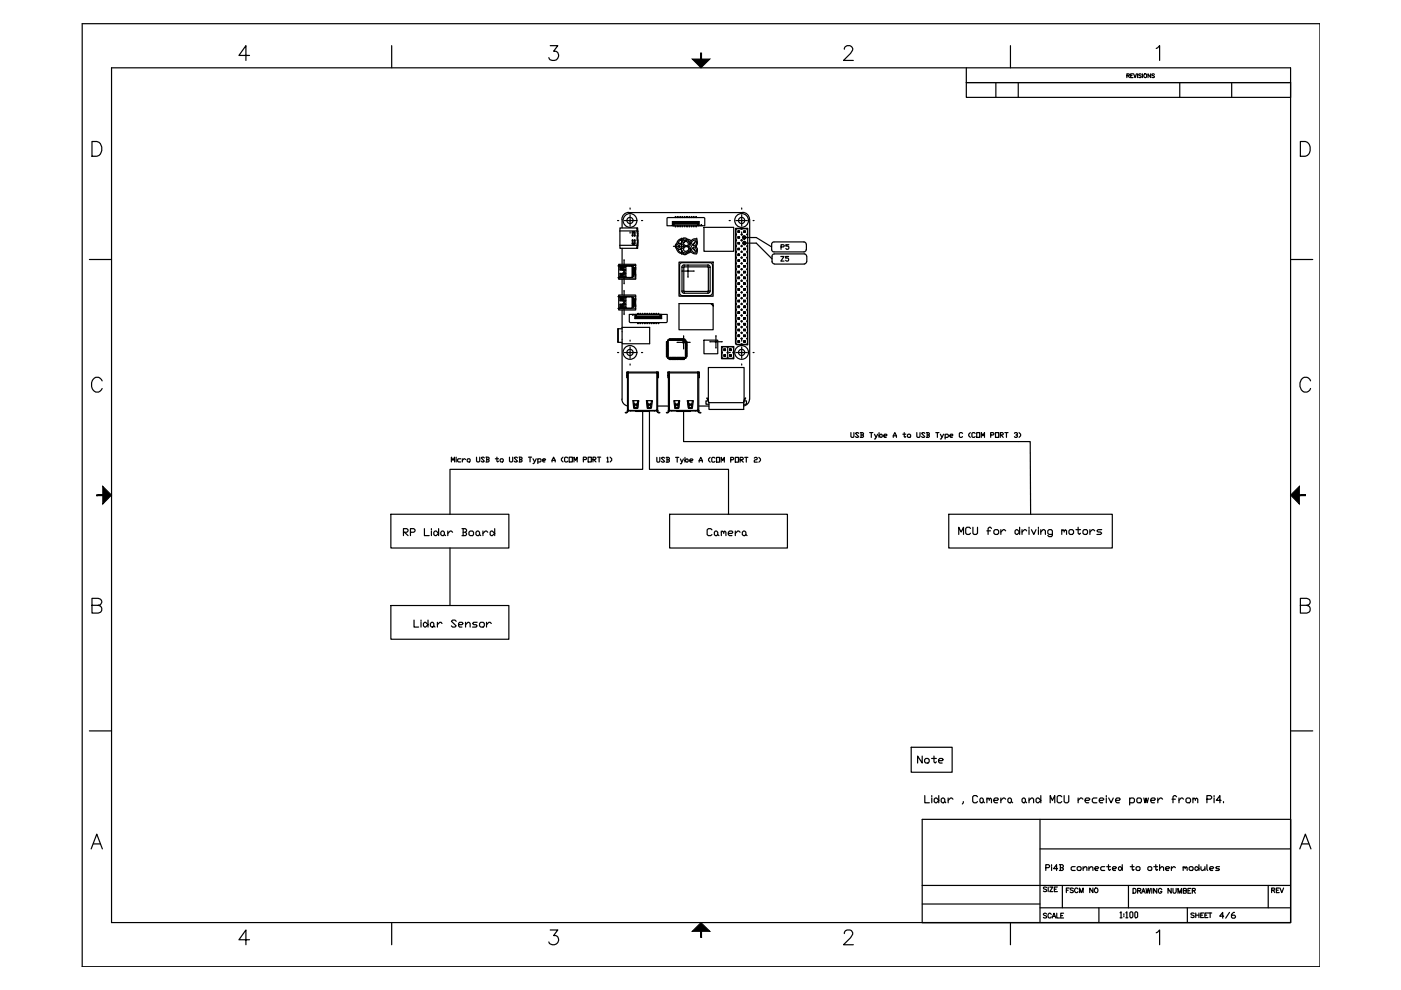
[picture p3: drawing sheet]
<svg xmlns="http://www.w3.org/2000/svg" width="297mm" height="210mm" viewBox="0 0 297 210" stroke-linecap="round" stroke-linejoin="round" font-family="sans-serif">
<defs><g id="words">
<g font-size="4.4">
<text x="148.9" y="114.7">Camera</text>
<text x="193.7" y="163">Note</text>
</g>
<g font-size="4">
<text x="268.8" y="190.5">REV</text>
<text x="257.9" y="195.8">4/6</text>
</g>
<g font-size="3.5">
<text x="164.7" y="54">P5</text>
<text x="164.7" y="56.4">Z5</text>
</g>
</g></defs>
<g fill="none" stroke="#000" stroke-width=".25">
<path d="M17.4 5h262.5v200h-262.5zM23.7 14.4h249.9v181.2h-249.9zM52.9 11.8h-2.2l1.4-2.1v3.1M83 9.7v4.7M116.7 9.7h1.6l-.9 1.2a1.01 1.01 0 0 1 1.1 1.1 1.01 1.01 0 0 1-1.4 .8l-.4-.1-.3-.5M179 10.4a.72 .72 0 0 1 .6-.7h.6a.77 .77 0 0 1 .4 1.2l-1.8 1.9h2.1M204.9 17.5v3.1h68.7M204.9 14.4v3.1M204.9 17.5h68.7M211.1 17.5v3.1M214.2 9.7v4.7M215.9 17.5v3.1"/>
<path d="M238.9 16h.5l.1-.2-.6-.2v.9M239.2 16l.3 .5M239.7 16h.3M240.2 15.6h-.5v.9h.5M240.4 15.6l.3 .9 .2-.9M241.2 15.6v.9M242 15.8l-.2-.2-.4 .2 .1 .2 .5 .2-.2 .3-.4-.1M242.2 15.6v.9M242.7 15.7a.35 .35 0 0 1 .4 .4 .35 .35 0 0 1-.5 .2zM244 15.6v.9l-.6-.9v.9M244.8 15.8l-.3-.2-.3 .2 .1 .2 .5 .2-.3 .3-.3-.1M245.1 10.3l.8-.6v3.1"/>
<path d="M250.1 17.5v3.1M261.1 17.5v3.1M19.5 30h1a1.66 1.66 0 0 1 1.1 1.6 1.66 1.66 0 0 1-1.1 1.5h-1zM275.7 30h1.1a1.69 1.69 0 0 1 1 1.6 1.69 1.69 0 0 1-1 1.5h-1.1zM19 55h4.7M130.9 46.8h.3M131 58.9h1.3v1.3M131 56.4h1.3v1.2M131.2 56.3v-.3h3.6v.3M131.2 59v.2h3.6v-.2M131.2 56.3v2.7M131.2 59h3.6"/>
<path d="M131.2 56.3h3.6M131.4 57.2l1.2 .1M131.4 58.6l1.2 .2M131.4 49v-.7h3.7v.7M131.4 52v.6h3.7v-.6M131.4 49v3M131.4 58v.7h.5M131.4 52h3.7M131.4 49h3.7M131.5 56.5h1.1l-.5 .2M131.5 57.9l-.1 .1M131.5 58l1-.1 .1 .2"/>
<path d="M131.6 58.4l1 .3M131.6 57l.6 .1M131.6 57l.1 .1M131.6 58.4l.1 .1M131.6 56.8v.2zM131.6 58.2v.2zM131.7 58.1l-.1 .1M131.7 58.2h.5M131.7 57.1h.1M131.7 58.5h.1M131.7 56.7v.4M131.7 58.2v.3"/>
<path d="M131.7 56.7l-.1 .1M131.9 58.6h.1M131.9 56.7h.1M131.9 56.5h.1M131.9 58.7h.1M131.9 56.6h-.5v.6M131.9 56.5v.8M131.9 58v.7M131.9 52.6v3.4M131.9 59.2v3.4M131.9 56.6h.1M131.9 58.2h.1"/>
<path d="M131.9 58.5h.1M131.9 57.1h.1M131.9 56.6l.2 .1M131.9 58v.7h.8M131.9 56.6v.7M132 58.1h.1M132 57.2h.1M132 56.5v.1M132 58.7h.1M132 58.1h.6M132.1 57.1l.5 .1M132.1 56.7l-.5 .1"/>
<path d="M132.1 56.7v.4M132.1 58.2v.5M132.1 58.2h.1M132.1 57.1h.1M132.1 57.2v.1M132.1 57.9v.2M132.1 56.6h.6M132.2 57.3h.1M132.2 58.2h.1M132.2 58.1h.1M132.2 57.2h.1M132.2 57.1h.1"/>
<path d="M132.2 57.9h.1M132.2 57.3h.5M132.2 57.9h.5M132.2 58.8h.2M132.3 57.6v1.3h1.4M132.3 55.1v1.3h1.4M132.3 57.5v.2M132.4 46.8h1.2v1.1M132.4 56.4h-.2M132.6 57.1l-.6 .1M132.6 58.1l-.5 .1M132.6 57.2l-.1 .1"/>
<path d="M132.6 58.7h-.1M132.6 56.5v.1M132.6 58.7v.1M132.7 56.5h.1M132.7 58.7h.1M132.7 57.2v.1M132.7 58h.1M132.7 56.4h1.3v2.4h-1.3zM133.3 45a1.46 1.46 0 0 0-1.4 1.5v1.8M133.3 45.1h24.2M133.6 45.5v1.3h1.2M133.6 44.1v.3"/>
<path d="M133.6 49.2v.2M134 51.7l.2 .1M134 50h.1M134 50.9h.2v.6M134.1 49.3v.7M134.1 51v.7M134.1 50h.1M134.1 50.9h.1M134.1 57.1h.2v.3M134.1 58.5h.7M134.1 56.7h.7M134.1 57.3l.1 .1"/>
<path d="M134.2 57.4h.1M134.2 49.1l-.2 .1M134.2 51.5l.2 .1M134.2 49.4l-.1 .6M134.2 57.4v.5M134.2 49.1h.3M134.2 51.8h.3M134.2 57.8l-.1 .1M134.2 56.6v2M134.2 56.6h.1M134.2 57.8h.1M134.2 58.6h.1"/>
<path d="M134.2 57.9h.1M134.3 57.4h.1M134.3 57.9h.1M134.3 57.9v.3h-.2M134.3 57.3v.1M134.3 57.6v.2M134.3 57.5v.1M134.3 57.9v.1M134.3 58.5v-.3v.4M134.3 56.7v.4M134.3 57.4v.5M134.3 58.4h.1"/>
<path d="M134.3 56.8h.1M134.3 58.2h.1M134.3 56.9h.1M134.3 58.6h-.1M134.3 57v.1M134.3 58.3h.5M134.3 56.9h.5M134.3 58.1h.4M134.4 57.3h.2M134.4 57.6l.2 .1M134.4 58.1h.1M134.4 57.9h.2"/>
<path d="M134.4 57.2h.2M134.4 57.4h.2M134.4 57.8h.2M134.4 57.5h.2M134.4 58h.1M134.4 49.3l.1 .1M134.4 58.1h.2M134.4 49.3l-.2 .1M134.4 57.1v.1M134.4 57.3v.1M134.4 57.5v.3M134.4 57.9v.1"/>
<path d="M134.4 50h.2M134.5 49.1l.1 .2v.7M134.5 51.5l-.1 .1M134.5 49.4v.6M134.5 51v.5M134.5 50.9h-.1M134.5 57.4h.1M134.5 57.5h.1M134.5 57.8h.1M134.5 57.2h.1M134.5 57.9h.1M134.5 58.1h.1"/>
<path d="M134.5 50.9h.1M134.6 50.9h.1M134.6 57.6h-.2M134.6 57.9l-.2 .1M134.6 57.3h.1M134.6 57.9h.1M134.6 57.7h.1M134.6 57.6h.1M134.6 57.1v.1M134.6 57.3v.1M134.6 57.5v.1M134.6 57.7v.1"/>
<path d="M134.6 58.1h.1M134.6 57.9h.2h-.2M134.6 57.7h.2l-.2 .1M134.6 57.3h.2l-.2 .1M134.6 58.1h.2v.9M134.6 57.5h.2l-.2 .1M134.6 51v.7l-.1 .1M134.7 58.1h.1M134.7 57.1l-.4 .1M134.8 57l-.1 .1M134.8 56.3v.9h-.2M135.1 49v.5h.1l-.1 1.6h.1"/>
<path d="M135.1 48.5h.1v.3M135.1 52.5h.1l-.1 .1M135.1 48.3h.1l-.1 .2M135.1 52.1h.1M135.1 48.8h.1M135.2 51.1l-.1 .9M135.2 52.1v.3h-.1M135.2 51.9v.1M135.2 49.7v.1M135.2 48.8v.8M135.2 49.9v.1M135.2 51.4v.1"/>
<path d="M135.2 51.6v.1M135.2 49v.1M135.2 49.2v.1M135.2 50.2v.1M135.2 50.7v.1M135.2 50.9v.1M135.2 51.2v.1M135.2 49.9v1.2M135.2 51.5v.6M135.2 50h.1M135.2 52h.1M135.2 49.8h.1"/>
<path d="M135.2 49.6h.1M135.2 51.5h.1M135.2 49.1h.1M135.2 51h.1M135.2 51.3h.1M136 46.8h.3M141.5 46.1h7.8l.1 .2v1.6h-.6l-.1-.3-.1 .3h-.4v-.9h-5.6v.9h-1.2v-1.6zM142.6 47l.1 .1h5.4l.1-.1M142.7 47.1v.8h-.1M142.7 47.2l5.4 .1M142.7 47.2h.5M142.7 47.9h.2"/>
<path d="M142.7 47.1v.1M142.8 52.2h1.7v1.7M142.8 47.4l.1 .1M142.9 47.5h5v.4h-5zM143.2 47.9v.2h.1v-.2M143.2 46.1v-.2h.1v.2M143.2 47.3v-.2l.1 .2M143.2 47.2h.1M143.3 47.2h.4M143.5 51.8l.2-.1a.7 .7 0 0 1-.1 1l-.2-.3zM143.5 53a1.11 1.11 0 0 0 1.1 .8l.6 .2 .6-.3M143.6 51.3a1.05 1.05 0 0 0 0 1.7"/>
<path d="M143.7 47.9v.2h.1v-.2M143.7 46.1v-.2h.1v.2M143.7 47.3v-.2l.1 .2M143.7 47.2h.1M143.8 47.2h.3M143.9 52.9h.1M143.9 52.9l.5 .1a.28 .28 0 0 1 .3 .3 .28 .28 0 0 1-.3 .2 .51 .51 0 0 1-.5-.6zM143.9 51.5h.1M144 55.6h7.2v7.2h-7.2zM144 51.2l.1-.2a.37 .37 0 0 1 .4-.2 .37 .37 0 0 1 .3 .5 .37 .37 0 0 1-.4 .2l-.2 .1a.27 .27 0 0 1-.3-.1 .27 .27 0 0 1 .1-.3zM144.1 47.9v.2h.2v-.2M144.1 46.1v-.2h.2v.2"/>
<path d="M144.1 47.3v-.2l.2 .2M144.1 47.2h.2M144.3 47.2h.3M144.3 50.7l.1 .2M144.3 50.9l-.1 .1M144.4 50.9h.1M144.5 51.7h.1M144.5 50.5v1.7h1.7M144.6 57.5h1.3v1.3M144.6 47.9v.2h.2v-.2M144.6 46.1v-.2h.2v.2M144.6 47.3v-.2l.2 .2"/>
<path d="M144.6 47.2h.2M144.6 50.6a1.12 1.12 0 0 0-1 .7M144.7 50.6l.6-.1 .5 .3M144.8 47.2h.3M144.8 50.8l.4-.1 .4 .2-.5 .1-.3-.2M144.9 50.5h.1M145 51.4a.5 .5 0 0 1 .8-.1 .5 .5 0 0 1-.2 .8h-.1a.55 .55 0 0 1-.5-.7zM145 56.7v5M145 56.7h-.4v5h.4M145 56.6h.1M145 56.2l-.4 .2v.2M145.1 56.2h5v.4h-5z"/>
<path d="M145.1 47.9v.2h.1v-.2M145.1 46.1v-.2h.1v.2M145.1 47.3v-.2l.1 .2M145.1 47.2h.1M145.2 51h.2M145.2 47.2h.4M145.6 47.9v.2h.1v-.2M145.6 46.1v-.2h.1v.2M145.6 47.3v-.2l.1 .2M145.6 47.2h.1M145.6 53.5l-.8 .1M145.7 53.5a.48 .48 0 0 1-.9 .1"/>
<path d="M145.7 47.2h.4M145.8 53.7l.7-.4a1.25 1.25 0 0 0 1.1 .5M145.8 50.7l.7 .4M145.8 51l.5 .2v.5M145.9 51l.5 .7M145.9 53.5h.1M145.9 56.2v1.3h1.3M146.1 47.9v.2h.1v-.2M146.1 46.1v-.2h.1v.2M146.1 53.1l.3-.3a.47 .47 0 0 1-.5 .7zM146.1 47.3v-.2l.1 .2M146.1 47.2h.1"/>
<path d="M146.1 51.9a.37 .37 0 0 1 .4 .1 .37 .37 0 0 1 0 .4l-.2 .3-.1-.1-.2-.2zM146.2 47.2h.3M146.2 51.6h.1M146.3 51.6h.1M146.5 47.9v.2h.2v-.2M146.5 46.1v-.2h.2v.2M146.5 47.3v-.2l.2 .2M146.5 47.2h.2M146.7 52.7l.1-.1 .6 .7-.4-.8a.56 .56 0 0 1 .6 .2 .56 .56 0 0 1 0 .6 .47 .47 0 0 1-.4 .3 .47 .47 0 0 1-.4-.3zM146.7 47.2h.3M146.8 51.1l.3-.1a.36 .36 0 0 1 .4-.1 .36 .36 0 0 1 .1 .5 .49 .49 0 0 1-.1 .5 .49 .49 0 0 1-.5 .1l.4-.8-.6 .7a.51 .51 0 0 1 0-.8zM146.8 51.9h.1"/>
<path d="M147 47.9v.2h.2v-.2M147 46.1v-.2h.2v.2M147 47.3v-.2l.2 .2M147 47.2h.2M147.2 47.2h.3M147.5 47.9v.2h.1v-.2M147.5 46.1v-.2h.1v.2M147.5 47.3v-.2l.1 .2M147.5 47.2h.1M147.7 50.7a1.07 1.07 0 0 0-1.2 .4M147.7 50.7h.1M147.7 50.7l.2 .9-.5 .7a1.17 1.17 0 0 1 .3 1.5"/>
<path d="M147.9 47.9h.2M147.9 47.4v.1M147.9 47.4h-5l-.1-.1v.6M148 47.3v.6M148 47.3l-.1 .1M148.1 47.1v.1M148.1 47.1v.8h.1M148.1 47.2v.1M148.1 47.2h-.5M148.6 47.9h.2M149.3 48.2h6.3v5.1h-6.3zM150.1 56.6h.1"/>
<path d="M150.1 56.2l.4 .2 .1 .2M150.2 56.7v5M150.2 56.7h.4M150.5 55.7l.3 .1 .2 .4M150.6 55.7h-6l-.4 .2-.1 6.3 .1 .2 .4 .2M150.6 56.7v5M151.1 56.2v6M154.6 46.8h.2M155.9 48.4h2.6v24.7h-2.3l-.3-.3zM156 58.2l.2 .1-.2 .1M156 46.8h1.3v1.1M156 48.6v24.3l.2 .1h2.3v-21l-.2 .2 .2 .1"/>
<path d="M156 53.2l.2 .2-.2 .1M156 49.6l.2 .1-.2 .2M156 56.9l.2 .2-.2 .1M156 55.7l.2 .2-.2 .1M156 50.8l.2 .2-.2 .1M156 59.4l.2 .1-.2 .2M156 52l.2 .2-.2 .1M156 54.5l.2 .1-.2 .2M156.2 48.5l-.2 .1M156.2 48.5h1.2M156.4 53.9h.4zM156.4 49h.4z"/>
<path d="M156.4 49.3h.4zM156.4 57.5h.4zM156.4 60h.4zM156.4 55.1h.4zM156.4 49v.3M156.4 50.2v.3M156.4 51.4v.3M156.4 52.6v.3M156.4 53.9v.3M156.4 55.1v.3M156.4 56.3v.3M156.4 57.5v.4"/>
<path d="M156.4 58.7v.4M156.4 60v.3M156.5 51.6l-.1 .1h.4M156.5 53.9v.2h.2M156.5 54.1l-.1 .1h.4M156.5 52.7h.2v.2h-.2zM156.5 57.6v.2h.2M156.5 57.8l-.1 .1h.4M156.5 50.4l-.1 .1h.4M156.5 58.8h.2v.2h-.2zM156.5 58.8l-.1-.1h.4l-.1 .1M156.5 55.1v.2h.2"/>
<path d="M156.5 55.3l-.1 .1h.4M156.5 49v.2M156.5 52.9h-.1M156.5 59l-.1 .1M156.7 51.6h-.2v-.1h.2l.1 .2M156.7 51.5l.1 .2M156.7 52.9h.1h-.4M156.7 52.7l.1 .2M156.7 50.2l.1 .3zM156.7 50.2h-.2v.2h.2M156.7 56.4l.1 .2zM156.7 56.5l-.3 .1h.4"/>
<path d="M156.7 56.4h-.2v.1M156.7 59l.1 .1h-.4M156.7 49v.2M156.8 51.4l-.3 .1M156.8 53.9v.3l-.1-.3M156.8 52.6l-.3 .1M156.8 57.5v.4l-.1-.3M156.8 50.2h-.3M156.8 56.3l-.3 .1M156.8 60v.3l-.1-.2M156.8 55.1v.3l-.1-.3M156.8 49v.3"/>
<path d="M156.8 58.7v.4M157.1 48.5l.2 .1 .1-.1h.9M157.3 49.6l.1 .1-.1 .2-.2-.2zM157.3 45.5v1.3h1.1M157.3 59.4l.1 .1-.1 .2-.2-.2zM157.3 50.8l.1 .2-.1 .1-.2-.1zM157.3 54.5l.1 .1-.1 .2-.2-.2zM157.3 58.2l.1 .1-.1 .1-.2-.1zM157.3 52l.1 .2-.1 .1-.2-.1zM157.3 55.7l.1 .2-.1 .1-.2-.1zM157.3 53.2l.1 .2-.1 .1-.2-.1zM157.3 56.9l.1 .2-.1 .1-.2-.1z"/>
<path d="M157.3 44.1v.3M157.3 49.2v.2M157.4 45a1.46 1.46 0 0 1 1.5 1.5M157.7 59.1h.3zM157.7 58.7h.3zM157.7 57.5v.4zM157.7 60h.3zM157.7 60v.3l.1-.2M157.7 56.3h.3zM157.7 56.3v.3l.1-.2M157.7 50.5h.3zM157.7 51.4h.3v.3h-.3z"/>
<path d="M157.7 55.4h.3zM157.7 55.1h.3zM157.7 53.9v.3zM157.7 50.2v.3M157.7 52.6v.3M157.7 55.1v.3M157.7 58.7v.4M157.7 49h.1M157.7 49.3h.3M157.7 56.6h.3M157.7 57.9h.3M157.7 57.5h.3"/>
<path d="M157.7 54.2h.3M157.7 53.9h.3M157.8 57.6h.1v.2h-.1M157.8 50.4v-.2h.1v.2M157.8 52.7v.2M157.8 55.1v.2M157.8 58.8v.2M157.8 56.5h.1M157.8 54.1h.1M157.8 53.9h.1M157.8 50.4h2.5l3.3 2M157.8 51.5h2.5l3.4 3.4"/>
<path d="M157.9 49l.1 .3zM157.9 49h-.1v.2h.1M157.9 57.6l.1-.1v.4l-.1-.1M157.9 53.9l.1 .3zM157.9 52.7l.1 .2zM157.9 52.9h-.2h.3M157.9 55.1v.2M157.9 58.8v.2M158 49h-.3v.3l.1-.1M158 60v.3l-.1-.2M158 56.3v.3l-.1-.2M158 50.2h-.2"/>
<path d="M158 52.6h-.3l.2 .1M158 50.2v.3M158 55.1v.3M158 58.7v.4M158 50.2h-.1M158.3 48.5h.2v1.4l-.2-.2 .2-.1M158.3 48.5l.2 .1M158.5 59.4l-.2 .1 .2 .2M158.5 58.2l-.2 .1 .2 .1M158.5 55.7l-.2 .2 .2 .1M158.5 53.2l-.2 .2 .2 .1M158.5 54.5l-.2 .1 .2 .2"/>
<path d="M158.5 56.9l-.2 .2 .2 .1M158.9 46.5v38.2M159.7 46.8h.2M164.1 51.3h6.3l.3 .1 .2 .4M164.2 53.8h6.3M164.2 56h6.3M170.5 53.8l.4 .3 .1 .2M170.9 52.9l-.2 .4-.3 .1h-6.3M171 51.8v1.1M171 55.5l-.2 .4-.3 .1M171.1 54.3v1.2M273.6 55h4.7"/>
<path d="M130.9 74.7h.3M131 72.5l.1 .1M131 69.8v2.7M131 65.4h1.3v1.3M131 62.9h1.3v1.2M131.1 69.7l-.1 .1M131.1 72.6h.8M131.2 62.8v-.2h3.6v.2M131.2 65.5v.2h3.6v-.2M131.2 62.8v2.7M131.2 65.5h3.6M131.2 62.8h3.6"/>
<path d="M131.4 63.7l1.2 .2M131.4 65.2l1.2 .1M131.4 64.5v.7h.5M131.5 64.5h-.1M131.5 64.5l1-.1 .1 .2M131.6 63.5l.6 .1M131.6 64.9l.5 .2M131.6 63.5l.1 .1M131.6 64.9l.1 .1M131.6 63.3v.2zM131.6 64.8v.2zM131.7 64.6l-.1 .1"/>
<path d="M131.7 64.7h.5M131.7 63.6h.1M131.7 65v.1M131.7 63.2v.4M131.7 64.7v.4M131.7 63.2l-.1 .1M131.9 65.1h.1M131.9 63.1h-.5l1.2-.1-.5 .2M131.9 63.2h.1M131.9 65.2h.1M131.9 63.1h-.5v.6M131.9 63v.8"/>
<path d="M131.9 64.5v.7M131.9 65.7v7.2h5.8v-3.5h-5.8M131.9 72.9v11.7a1.46 1.46 0 0 0 1.1 1.5M131.9 69.7h-.8v2.9M131.9 63.1v.1M131.9 64.7h.1M131.9 63.6h.1M131.9 63.1l.2 .1M131.9 64.5v.7l.2-.1M131.9 63.1v.7M132 63.7h.1M132 64.6h.1"/>
<path d="M132 64.6h.6M132 63v.1M132 65.2h.1M132.1 63.6l.5 .1M132.1 65.1l.5 .1M132.1 63.2l-.5 .1M132.1 63.2v.4M132.1 64.7v.4M132.1 63.6h.1M132.1 64.7h.1M132.1 63.7v.1M132.1 64.5v.1"/>
<path d="M132.1 65.2h.6M132.1 63.1h.6M132.2 64.5h.1M132.2 64.7h.1M132.2 64.6h.1M132.2 63.7h.1M132.2 63.6h.1M132.2 64.5h.5M132.2 65.3h.2M132.3 64.2v1.2h1.4M132.3 61.6v1.3h1.4M132.3 64v.2"/>
<path d="M132.4 74.7h1.2v1.3M132.4 62.9l-.2 .1M132.6 63.7h-.6M132.6 64.6l-.5 .1M132.6 63.8h-.1M132.6 65.2l-.1 .1M132.6 63v.1M132.6 65.2v.1M132.7 63.1h.1M132.7 65.2h.1M132.7 63.8h-.5M132.7 63.7v.1"/>
<path d="M132.7 64.5h.1M132.7 62.9h1.3v2.4h-1.3zM132.9 79.6v-.7h6.6l.1 .7M132.9 79.6v.5h.1M132.9 79.6h.1M133 79l.2-.1v.2h-.2v7.9h.2M133.6 73.6v1.1h1.2M133.6 72.1v.2M133.6 77.2v.2M134 66.7h.3M134.1 65h.2v-.3v.4M134.1 63.6h.2v.3"/>
<path d="M134.1 65.1h.7M134.1 63.2h.7M134.1 63.8l.1 .1M134.1 65h.2M134.2 63.9h.1M134.2 63.9v.5M134.2 64.3l-.1 .1M134.2 63.1l-.1 2M134.2 63.1l.1 .1M134.2 64.3h.1M134.2 63.1h.1M134.2 65.1h.1"/>
<path d="M134.2 64.4h.1M134.3 63.9h.1M134.3 64.4h.1M134.3 64.4v.3h-.2M134.3 64.4v.1M134.3 64.2v.1M134.3 64v.1M134.3 63.8v.1M134.3 63.2v.4M134.3 63.3h.1M134.3 63.9v.5M134.3 64.9h.1"/>
<path d="M134.3 64.8h.1M134.3 63.4h.1M134.3 65.1h.1M134.3 63.5v.1M134.3 66.7h.3v.8M134.3 66.7l-.1 .2-.2-.2h-.6v1.5l.2 .2h7.7l.2-.2v-1.5h-1.2M134.3 63.4h.5M134.3 64.8h.5M134.3 64.6h.4M134.4 63.8h.2M134.4 64.2h.2M134.4 63.7h.2"/>
<path d="M134.4 64.6h.1M134.4 64.3h.2M134.4 64.5h.1M134.4 64.4h.2M134.4 63.9h.2M134.4 64.1h.2M134.4 64h.2M134.4 64.6h.2M134.4 63.7h.1M134.4 63.8v.1M134.4 64v.1M134.4 64.2v.1"/>
<path d="M134.4 64.4v.1M134.5 64.4h.1M134.5 63.9h.1M134.5 63.7h.1M134.5 64h.1M134.5 64.1h.1M134.5 64.6h.1M134.5 64.3h.1M134.6 64.5h-.2M134.6 66.7h.1v.7M134.6 64.5h.1M134.6 64.2h.1"/>
<path d="M134.6 63.8h.1M134.6 63.7h.1M134.6 63.8v.1M134.6 64v.1M134.6 64.2v.1M134.6 64.4v.1M134.6 64.6h.1M134.6 64.4h.2l-.2 .1M134.6 63.8h.2l-.2 .1M134.6 64.6h.2v.9M134.6 64h.2l-.2 .1M134.6 64.2h.2l-.2 .1"/>
<path d="M134.7 64.6h.1M134.7 63.7h-.4M134.7 66.7h.2M134.8 63.6h-.1M134.8 62.8v.9h-.2M134.8 67.3h5.3M134.8 67.3v.1M134.9 66.7v.4M134.9 67v.1M135.2 67.3h.1M135.2 66.7v-.3h.2v.3M135.2 68.4v.2h.2v-.2"/>
<path d="M135.2 67.3h.2M135.4 67.3h.1M135.7 67.3h.1M135.7 66.7v-.3h.1v.3M135.7 68.4v.2h.1v-.2M135.8 67.3h.1M136 74.7h.3M136.2 67.3h.1M136.2 66.7v-.3h.1v.3M136.2 68.4v.2h.1v-.2M136.3 67.3h.1M136.6 67.3h.1"/>
<path d="M136.6 66.7v-.3h.2v.3M136.6 68.4v.2h.2v-.2M136.6 67.3h.2M136.8 67.3h.1M137.1 67.3h.1M137.1 66.7v-.3h.2v.3M137.1 68.4v.2h.2v-.2M137.1 67.3h.2M137.3 67.3h.1M137.6 67.3h.1M137.6 66.7v-.3h.2v.3M137.6 68.4v.2h.2v-.2"/>
<path d="M137.6 67.3h.2M137.8 67.3h.1M138.1 67.3h.1M138.1 66.7v-.3h.1v.3M138.1 68.4v.2h.1v-.2M138.2 67.3h.1M138.6 67.3h.1M138.6 66.7v-.3h.1v.3M138.6 68.4v.2h.1v-.2M138.7 67.3h.1M139.1 67.3h.1M139.1 66.7v-.3h.1v.3"/>
<path d="M139.1 68.4v.2h.1v-.2M139.2 67.3h.1M139.4 79.6h.2M139.4 79l-.2-.1 .1 .2h.1v7.9h-.1M139.6 67.3h.1M139.6 66.7v-.3h.1v.3M139.6 68.4v.2h.1v-.2M139.6 79.6v.5h-.2M139.7 67.3h.1M139.9 67l.1 .1M139.9 66.7h-5v.3h5M139.9 66.7v.3"/>
<path d="M139.9 66.7h.3M140.1 66.7v.5l-5.2-.1M140.1 67.3v.1M140.2 67.4h-5.5l-.1 .1h5.7l-.1-.1v-.7h.1v.8M141.4 74.7v.2M141.4 74.2v.1M141.4 72.8v.1M141.4 75.6h.1M141.4 75.3v.1M141.4 75.1v.2M141.4 75h.1M141.4 74.6v.1"/>
<path d="M141.4 74.4v.1M141.4 74v.1M141.4 73.8v.1M141.4 73.6v.1M141.4 73.4v.1M141.4 73.2v.1M141.4 73v.1M141.4 72.6v.1M141.4 72.5h.1M141.4 73h.1M141.4 73.5h.1M141.4 74.7h.1"/>
<path d="M141.4 74.9h.1M141.4 74.2h.1M141.4 74.3h.1M141.4 73.6h.1M141.4 73.7h.1M141.4 73.3h.1M141.4 73.2h.1M141.4 72.7h.1M141.4 72.6h.1M141.4 73.1h.1M141.4 72.9h.1M141.4 72.8h.1"/>
<path d="M141.4 75.3h.1M141.4 75.1h.1M141.4 74.6h.1M141.4 75.4h.1M141.4 73.4h.1M141.4 74.5h.1M141.4 74.4h.1M141.4 74.1h.1M141.4 74h.1M141.4 73.9h.1M141.4 73.8h.1M141.5 72.5h.1"/>
<path d="M141.5 72.6v.1M141.5 72.8v.1M141.5 73v.1M141.5 73.2v.1M141.5 73.4v.1M141.5 73.6v.1M141.5 73.8v.1M141.5 74v.1M141.5 74.2v.1M141.5 74.4v.1M141.5 74.6v.1M141.5 74.7v.2"/>
<path d="M141.5 75h.1M141.5 75.1v.2M141.5 75.3v.1M141.5 75.6h.1M141.5 72.1v3.9l.1-.1M141.5 74.2h.1M141.5 74.3h.1M141.5 74.7h.1M141.5 74.9h.1M141.5 73.6h.1M141.5 73.7h.1M141.5 73.3h.1"/>
<path d="M141.5 73.2h.1M141.5 73h.1M141.5 73.1h.1M141.5 74.6h.1M141.5 73.8h.1M141.5 73.9h.1M141.5 75.3h.1M141.5 75.4h.1M141.5 75.1h.1M141.5 72.6h.1M141.5 72.7h.1M141.5 74.4h.1"/>
<path d="M141.5 74.5h.1M141.5 74h.1M141.5 74.1h.1M141.5 73.4h.1M141.5 73.5h.1M141.5 72.8h.1M141.5 72.9h.1M141.6 79.6v.5h.1M141.6 79v.6M141.6 79.6h.1M141.6 72.2v3.7h3.7v-3.5M141.7 78.9l-.2 .1"/>
<path d="M141.7 78.9h6.5M141.9 72.1h3.3M141.9 72.1h-.4l3.6 .1M141.9 76h.1M141.9 76.1h.1M141.9 71.9h.1M141.9 71.9v.2M141.9 76v.1M141.9 72.1h.1M141.9 72h.1M141.9 78.9l-.2 .1M141.9 78.9v.2h-.2v7.9h6.2"/>
<path d="M142 76h.1M142 71.9v.2M142 76v.1M142.1 76h.1M142.1 76.1h.1M142.1 71.9h.1M142.1 71.9v.2M142.1 76v.1M142.1 72.1h.1M142.1 72h.1M142.2 76h.1M142.2 71.9v.2"/>
<path d="M142.2 76v.1M142.3 76h.1M142.3 76.1h.1M142.3 71.9h.1M142.3 71.9v.2M142.3 76v.1M142.3 72.1h.1M142.3 72h.1M142.4 76h.1M142.4 71.9v.2M142.4 76v.1M142.5 76h.1"/>
<path d="M142.5 76.1h.1M142.5 71.9h.1M142.5 71.9v.2M142.5 76v.1M142.5 72.1h.1M142.5 72h.1M142.6 76h.1M142.6 71.9v.2M142.6 76v.1M142.6 76.1h.2M142.6 71.9h.2M142.6 76h.2"/>
<path d="M142.6 72.1h.2M142.6 72h.2M142.8 76h.1M142.8 71.9v.2M142.8 76v.1M142.9 76h.1M142.9 76.1h.1M142.9 71.9h.1M142.9 71.9v.2M142.9 76v.1M142.9 72.1h.1M142.9 72h.1"/>
<path d="M143 76h.1M143 71.9h.2M143 76.1h.2M143 76h.2M143 71.9v.2M143 76v.1M143 72.1h.2M143 72h.2M143.2 76h.1M143.2 71.9v.2M143.2 76v.1M143.2 76.1h.1"/>
<path d="M143.2 71.9h.1M143.2 72.1h.1M143.2 72h.1M143.3 76h.1M143.3 71.9v.2M143.3 76v.1M143.5 76h.1M143.5 76.1h.1M143.5 71.9h.1M143.5 71.9v.2M143.5 76v.1M143.5 72.1h.1"/>
<path d="M143.5 72h.1M143.5 72.6h1.4v1.4M143.6 76h.1M143.6 76.1h.1M143.6 71.9h.1M143.6 71.9v.2M143.6 76v.1M143.6 72.1h.1M143.6 72h.1M143.7 76h.1M143.7 71.9v.2M143.7 76v.1"/>
<path d="M143.8 76h.1M143.8 76.1h.1M143.8 71.9h.1M143.8 71.9v.2M143.8 76v.1M143.8 72.1h.1M143.8 72h.1M143.9 76h.1M143.9 71.9v.2M143.9 76v.1M144 76h.1M144 71.9h.1"/>
<path d="M144 76.1h.1M144 71.9v.2M144 76v.1M144 72.1h.1M144 72h.1M144.1 76h.1M144.1 71.9v.2M144.1 76v.1M144.2 76h.1M144.2 76.1h.1M144.2 71.9h.1M144.2 71.9v.2"/>
<path d="M144.2 76v.1M144.2 72.1h.1M144.2 72h.1M144.3 76h.1M144.3 71.9v.2M144.3 76v.1M144.4 76h.1M144.4 71.9h.1M144.4 76.1h.1M144.4 71.9v.2M144.4 76v.1M144.4 72.1h.1"/>
<path d="M144.4 72h.1M144.5 76h.1M144.5 71.9v.2M144.5 76v.1M144.6 61.7l.2 .4 .2 .1M144.6 76h.1M144.6 71.9h.1M144.6 76.1h.1M144.6 71.9v.2M144.6 76v.1M144.6 62.7h6M144.6 72.1h.1"/>
<path d="M144.6 72h.1M144.7 76h.1M144.7 71.9v.2M144.7 76v.1M144.8 76h.1M144.8 76.1h.1M144.8 71.9h.1M144.8 71.9v.2M144.8 76v.1M144.8 72.1h.1M144.8 72h.1M144.9 76h.1"/>
<path d="M144.9 71.9v.2M144.9 76v.1M144.9 71.2v1.4h1.4M145 76h.1M145 71.9h.1M145 76.1h.1M145 71.9v.2M145 76v.1M145 72.1h.1M145 72h.1M145 61.7v.1M145.1 76h.1"/>
<path d="M145.1 61.8h5v.4h-5zM145.1 71.9v.2M145.1 76v.1M145.2 72.1l.1 .3 .1-.1M145.2 72.1h.1M145.2 72.1l.2 .2M145.3 75.9l.1 .1h-3.9M145.4 72.3h.1M145.4 72.3v3.7M145.4 72.5h.2M145.4 75.6h.2M145.4 73h.2"/>
<path d="M145.4 73.5h.2M145.4 74.7h.2M145.4 74.9h.2M145.4 74.2h.2M145.4 74.3h.2M145.4 73.6h.2M145.4 73.7h.2M145.4 73.3h.2M145.4 73.2h.2M145.4 72.7h.2M145.4 72.6h.2M145.4 73.1h.2"/>
<path d="M145.4 72.9h.2M145.4 72.8h.2M145.4 75.3h.2M145.4 75.1h.2M145.4 74.6h.2M145.4 75.4h.2M145.4 73.4h.2M145.4 75h.2M145.4 74.5h.2M145.4 74.4h.2M145.4 74.1h.2M145.4 74h.2"/>
<path d="M145.4 73.9h.2M145.4 73.8h.2M145.4 72.5h.1M145.4 72.6v.1M145.4 72.8v.1M145.4 73v.1M145.4 73.2v.1M145.4 73.4v.1M145.4 73.6v.1M145.4 73.8v.1M145.4 74v.1M145.4 74.2v.1"/>
<path d="M145.4 74.4v.1M145.4 74.6v.1M145.4 74.7v.2M145.4 75h.1M145.4 75.1v.2M145.4 75.3v.1M145.4 75.6h.1M145.5 72.5h.1M145.5 72.6v.1M145.5 72.8v.1M145.5 73v.1M145.5 73.2v.1"/>
<path d="M145.5 73.4v.1M145.5 73.6v.1M145.5 73.8v.1M145.5 74v.1M145.5 74.2v.1M145.5 74.4v.1M145.5 74.6v.1M145.5 74.7v.2M145.5 75h.1M145.5 75.1v.2M145.5 75.3v.1M145.5 75.6h.1"/>
<path d="M145.6 75.6h.1M145.6 74.7v.2M145.6 74.2v.1M145.6 72.8v.1M145.6 75h.1M145.6 74.6v.1M145.6 74.4v.1M145.6 74v.1M145.6 73v.1M145.6 75.3v.1M145.6 75.1v.2M145.6 72.6v.1"/>
<path d="M145.6 72.5h.1M145.6 73.8v.1M145.6 73.6v.1M145.6 73.4v.1M145.6 73.2v.1M148.1 79l-.2-.1v.2h.3v7.9h-.3M148.2 79.6h.1M148.2 78.9l.1 .7M148.3 79.6v.5h-.1M149.3 72.1h2.9v2.9h-2.9zM150.1 61.7v.1M150.2 77.9h7.6l-.1 7.5h-7.4l-.1-.2z"/>
<path d="M150.2 61.7h.4M150.5 72.5h1.3v1.3M150.6 61.7l-.3 .4-.2 .1M150.7 64.4h-6.7v5.5h7.2v-5.1l-.5-.4h.5v.4M151 62.2l-.2 .4h-.3M151.8 71.1v1.4h1.3M153 73.5h2.6v2.6h-2.6zM153.1 75.8v.2h1.3M153.1 74.6v.3M153.2 76l-.1-.2v-.9l.1-.2-.1-.1v-.9l.1-.2h.9l.2 .2v.9l-.2 .1 .2 .2v.9l-.2 .2M153.2 73.5l-.1 .2M153.5 74v.3l.1-.1"/>
<path d="M153.5 74h.3l-.1 .1M153.5 75.2v.4l.1-.1M153.5 74l.1 .1M153.5 75.6h.3M153.6 75.3h.1v.2h-.1zM153.6 74.1h.1v.1h-.1zM153.7 75.3l.1-.1v.4M153.7 74.2l.1 .1h-.3M153.7 75.5l.1 .1M153.8 75.2h-.3l.1 .1M153.8 74v.3M154.1 73.5h.3"/>
<path d="M154.3 75.8l.1 .2h.9M154.3 74.6l.1 .1-.1 .2M154.3 73.7l.1-.2h.9l.2 .2v.9l-.2 .1 .2 .2v.9l-.2 .2M154.6 74.7h.2M154.7 75.2h.4zM154.7 74h.4zM154.7 75.2v.4l.1-.1M154.7 75.6h.4M154.7 74v.3M154.8 75.3v.2h.2M154.8 74.1v.1M155 74.1l.1 .2h-.4l.3-.1"/>
<path d="M155.1 75.2v.4l-.1-.3M155.1 74v.3M155.3 73.5h.2v.2M155.5 75.8l-.2 .2M155.5 74.6v.3M156 70.4l.2 .2-.2 .1M156 68l.2 .1-.2 .2M156 74.7h1.3v1.3M156 66.7l.2 .2-.2 .1M156 60.6l.2 .2-.2 .1M156 65.5l.2 .2-.2 .1M156 63.1l.2 .1-.2 .2"/>
<path d="M156 61.8l.2 .2-.2 .1M156 64.3l.2 .2-.2 .1M156 69.2l.2 .1-.2 .2M156 71.7l.2 .1-.2 .2M156.4 71h.4zM156.4 64.9h.4zM156.4 66.1h.4zM156.4 68.6h.4zM156.4 61.2v.3M156.4 62.4v.4M156.4 63.7v.3M156.4 64.9v.3"/>
<path d="M156.4 66.1v.3M156.4 67.3v.4M156.4 68.6v.3M156.4 69.8v.3M156.4 71v.4M156.4 72.2v.4M156.5 63.9l-.1 .1h.4M156.5 71.1v.2h.2v-.2M156.5 71.3l-.1 .1h.4M156.5 72.5l-.1 .1h.4M156.5 66.2v.2h.2v-.2M156.5 62.5h.2v.2h-.2z"/>
<path d="M156.5 62.5l-.1-.1h.4l-.1 .1M156.5 68.7v.1h.2v-.1M156.5 68.8l-.1 .1h.4M156.5 70l-.1 .1h.4M156.5 61.5h-.1h.4M156.5 60.1v.1M156.5 65v.1M156.5 67.4v.2M156.5 66.4h-.1M156.5 62.7l-.1 .1M156.7 63.7h-.2v.2h.2M156.7 67.6l-.3 .1h.4"/>
<path d="M156.7 72.5h-.2v-.2h.2l.1 .3M156.7 72.3l.1-.1v.4M156.7 65.1l-.3 .1h.4M156.7 66.4h.1h-.4M156.7 62.7l.1 .1h-.4M156.7 60.2l-.3 .1h.4M156.7 70h-.2v-.1h.2l.1 .2M156.7 69.9l.1-.1v.3M156.7 61.5h-.2v-.2h.2l.1 .2M156.7 61.3l.1-.1v.3M156.8 63.7v.3zM156.8 63.7h-.4h.1"/>
<path d="M156.8 71v.4l-.1-.1M156.8 67.3v.4zM156.8 67.3h-.4l.3 .1M156.8 72.2h-.4l.1 .1M156.8 64.9v.3l-.1-.2M156.8 68.6v.3l-.1-.1M156.8 69.8h-.4l.1 .1M156.8 61.2h-.4l.1 .1M156.8 62.4v.4M156.8 66.1v.3M157.1 68.1l.2-.1 .1 .1-.1 .2zM157.1 70.6l.2-.2 .1 .2-.1 .1z"/>
<path d="M157.1 73l.2-.1 .1 .1M157.1 69.3l.2-.1 .1 .1-.1 .2zM157.1 71.8l.2-.1 .1 .1-.1 .2zM157.1 66.9l.2-.2 .1 .2-.1 .1zM157.3 73.6v1.1h1.1M157.3 64.3l.1 .2-.1 .1-.2-.1zM157.3 60.6l.1 .2-.1 .1-.2-.1zM157.3 61.8l.1 .2-.1 .1-.2-.1zM157.3 63.1l.1 .1-.1 .2-.2-.2zM157.3 65.5l.1 .2-.1 .1-.2-.1zM157.3 72.1v.2M157.3 77.2v.2"/>
<path d="M157.7 64.9v.3l.1-.1M157.7 71.4h.3zM157.7 67.3v.4zM157.7 63.7h.3zM157.7 72.2v.4l.1-.1M157.7 61.2v.3h.1M157.7 62.4v.4zM157.7 68.9h.3zM157.7 70.1h.3zM157.7 72.6h.3M157.7 67.3h.3M157.7 63.7v.3"/>
<path d="M157.7 66.1v.3M157.7 65.2h.3M157.7 71h.3M157.7 60.3h.3M157.7 67.7h.3M157.7 61.5h.3M157.7 62.4h.3M157.7 62.8h.3M157.7 68.6h.3M157.7 69.8h.3M157.8 65v.1h.1M157.8 71.3v-.2h.1v.2"/>
<path d="M157.8 71.1l-.1-.1v.4M157.8 67.4h.1v.2h-.1M157.8 61.3v.2h.1M157.8 66.2h.1v.2h-.1zM157.8 66.2l-.1-.1h.3v.3h-.1M157.8 66.4h-.1h.3M157.8 68.8v-.1h.1v.1M157.8 68.7l-.1-.1v.3M157.8 70v-.1h.1v.1M157.8 69.9l-.1-.1v.3M157.8 63.7v.2M157.8 62.7h.1"/>
<path d="M157.8 60.2h.1M157.8 62.5h.1M157.9 71.1l.1-.1v.4M157.9 67.4l.1-.1v.4l-.1-.1M157.9 63.7v.2l-.2 .1M157.9 63.9l.1 .1h-.3M157.9 72.3h-.1v.2h.1M157.9 68.7l.1-.1v.3M157.9 69.9l.1-.1v.3M158 64.9h-.3l.2 .1 .1 .2v-.3l-.1 .1M158 72.2v.4zM158 72.2h-.3l.1 .1"/>
<path d="M158 61.2h-.3l.2 .1 .1 .2v-.3l-.1 .1M158 62.4v.4zM158 63.7v.3M158 66.1l-.1 .1M158.5 60.6l-.2 .2 .2 .1M158.5 63.1l-.2 .1 .2 .2M158.5 64.3l-.2 .2 .2 .1M158.5 61.8l-.2 .2 .2 .1M158.5 68l-.2 .1 .2 .2M158.5 71.7l-.2 .1 .2 .2M158.5 69.2l-.2 .1 .2 .2M158.5 70.4l-.2 .2 .2 .1"/>
<path d="M158.5 65.5l-.2 .2 .2 .1M158.5 72.9l-.2 .1M158.5 66.7l-.2 .2 .2 .1M159.7 74.7h.2M21.7 80.8a1.15 1.15 0 0 0-1.3-.8 1.15 1.15 0 0 0-1 1.2 1.45 1.45 0 0 0 1.5 1.9l.8-.7M95.7 97.9v-1l.3 .7 .4-.7v1M96.7 96.9v.2M96.7 97.3v.6M97.7 97.3h-.5l-.2 .1v.4l.2 .1h.5M98 97.3v.6M98.7 97.4l-.3-.1-.4 .3M99 97.4l.2-.1h.4l.1 .5-.1 .1h-.4l-.2-.1z"/>
<path d="M101 96.9v.9l.2 .1h.3l.2-.1v-.9M102.7 97.1l-.2-.2-.4 .2 .6 .7-.2 .1-.4-.1M103 96.9h.5l.2 .2-.2 .3M103.2 97.4h.3l.2 .4-.2 .1h-.5M103.2 96.9v1M105 97.3h.7M105.4 96.9v.9l.1 .1 .2-.1M106 97.4l.2-.1h.3l.2 .1v.4l-.2 .1h-.3l-.2-.1zM108 96.9v.9l.2 .1h.3l.2-.1v-.9M109.7 97.1l-.2-.2h-.3l-.2 .2 .7 .7-.2 .1h-.3l-.2-.1M110.1 96.9h.4l.2 .2-.2 .3M110.2 97.4h.3l.2 .4-.2 .1h-.4"/>
<path d="M110.2 96.9v1M112 96.9h.7M112.4 96.9v1M113 97.3l.4 .6M113.7 97.3l-.5 1h-.2M114 97.4l.2-.1h.3l.2 .1v.4l-.2 .1h-.5M114 97.3v1M115 97.6h.5l.2-.2-.2-.1-.5 .1v.4l.5 .1M117 97.9v-.3l.4-.7 .3 .7v.3M117 97.6h.7M119.4 96.9l-.4 .4v.3l.4 .3M120.4 97.1l-.2-.2h-.3l-.2 .2v.7l.2 .1h.3l.2-.1"/>
<path d="M120.7 96.9h.7v1h-.7zM121.7 97.9v-1l.3 .7 .4-.7v1M123.7 97.4h.5l.2-.3-.2-.2h-.5v1M124.7 96.9h.7v1h-.7zM125.7 97.4h.5l.2-.3-.2-.2h-.5v1M125.8 97.4l.6 .5M126.7 96.9h.7M127 96.9v1M128.7 97.1l.1-.2v1M128.7 97.9h.3M129.4 96.9l.3 .4v.3l-.3 .3M132.9 87.4h-.3l.3 .1"/>
<path d="M133 87.3l-.2 .1M133 87v.1M133 87.2v.1M133.1 87.3l-.3 .2M133.1 87h.1M133.1 87v.3M133.2 87l-.2 .1 .1 .1M133.2 87h.1M133.2 87v-7.9h6.1v7.9M133.2 87h6.1M133.2 87.1h.1M133.3 87.1h5.9"/>
<path d="M133.5 87l.1 .1M133.7 87.1h.1M134.2 84.9h1.2l-.3 1.7h-.7zM134.4 84.9v.8M134.4 85.7l.1 .1M134.4 85.7h.7M134.5 85.8h.1M134.5 85.8h.6M134.6 86.4h.4zM134.6 86.4l-.1-.5h.6l-.1 .5M134.8 87.2h2.9zM134.8 87v.2"/>
<path d="M135.1 85.8h.1M135.1 85.7v.1M135.2 84.9l-.1 .8M135.4 84.9l-.2 1.7M136.3 87.2v12.3h-40.9v9.5M137.1 84.9l.2 1.7M137.2 86.5l.8 .1M137.3 86.5l-.2-1.6h1.2l-.2 1.6M137.3 84.9l.1 .8M137.4 85.8h.1M137.4 85.7v.1M137.4 85.8h.6"/>
<path d="M137.4 85.7h.6M137.4 85.9h.6l-.1 .5h-.5zM137.4 86.4h.5M137.7 87.2v12.3h16.8v9.5M137.7 87v.2M138 85.8h.1M138 85.8h-.6h.6M138 85.7v.1M138.1 86.5l-.2 .1M138.1 84.9l-.1 .8M138.8 87.1h.1M138.9 87v.1"/>
<path d="M139.3 87.1h-.1M139.3 87v.1M139.3 87h.1M139.3 97l.1 1h.3l.2-.2v-.8M139.3 87.3l.3 .2M139.3 87v.3M139.4 87.1l.1 .1h-.2M139.4 87h.1M139.4 87.3l.2 .1M139.4 87v.1M139.4 87.2v.1M139.4 86.1h2.3"/>
<path d="M139.6 87.4h.3l-.3 .1M140.9 97.1l-.2-.1h-.3l-.2 .1 .7 .7-.2 .2h-.3l-.2-.2M141.3 97h.5l.1 .1-.1 .4M141.4 97.5h.4l.1 .3-.1 .2h-.5M141.4 97v1M141.7 87.3l-.1 .1M141.7 87v.1M141.7 87.2v.1M141.8 87.3l-.1 .1-.4 .1 .3-.1M141.8 87h.1M141.8 87.2h.1M141.8 87v.3"/>
<path d="M141.9 87l-.2 .1 .1 .1M141.9 87.1h6M141.9 87h.1M141.9 87v-7.9h6v7.9M142.2 87l.1 .1M142.4 87.1h.1M143 84.9l.2 .8M143 86.5l.2 .1M143.1 86.5l-.2-1.6h1.2l-.2 1.6M143.2 85.8h.1M143.2 85.8h.6M143.2 85.7v.1"/>
<path d="M143.2 85.7h.6M143.2 86.4h.5zM143.2 86.4v-.5h.6l-.1 .5M143.2 97h.7M143.5 87.2h2.9zM143.5 87v.2M143.6 97v1M143.8 85.8h.1M143.8 85.7v.1M143.9 86.5l-.7 .1M143.9 84.9l-.1 .8M144.1 84.9l-.2 1.7"/>
<path d="M144.3 97.3l.3 .7M144.9 97.3l-.5 1h-.1M144.9 87.2v6.4h73.5l.1 15.4M145.2 97.6l.4-.3 .3 .2v.3l-.2 .2zM145.2 97v1M145.7 84.9l.3 1.7M146 84.9v.8M146 85.7l.1 .1M146 85.7h.7M146.1 85.8h.1M146.1 85.8h.6M146.2 86.4h.4z"/>
<path d="M146.2 86.4l-.1-.5h.6l-.1 .5M146.2 97.6h.6l.1-.1-.1-.2h-.4l-.2 .2v.3l.2 .2h.4M146.4 87v.2M146.7 85.8h.1M146.7 85.8h-.6h.6M146.7 85.7v.1M146.8 86.5l-.7 .1M146.8 86.5l.2-1.6h-1.3l.3 1.6 .1 .1M146.8 84.9l-.1 .8M147.4 87.1h.1M147.6 87v.1M147.9 87l.3 .1-.2 .1"/>
<path d="M147.9 87h.1M148 87h.1M148 87v.3M148 87.3l.1 .1 .5 .1-.3-.1M148.1 87.3l.2 .1M148.2 87v.1M148.2 87.2v.1M148.2 86.1h2.1M148.2 98v-.4l.4-.6 .3 .6v.4M148.2 97.6h.7M150.2 84.8l-.4-.4 .4 .6h-.5v.7h.6M150.3 85.4v1.4h7.4v-1.4"/>
<path d="M150.6 97l-.4 .3v.3l.4 .4M151.6 97.1l-.2-.1h-.3l-.2 .1v.7l.2 .2h.3l.2-.2M151.9 97h.7v1h-.7zM152.9 98v-1l.3 .6 .4-.6v1M154.9 97.5h.5l.2-.4-.2-.1h-.5v1M155.9 97h.7v1h-.7zM156.9 97.5h.5l.2-.4-.2-.1h-.5v1M157.1 97.5l.5 .5M157.8 84.8l.3-.4-.3 .6h.5v.7h-.6M157.9 97h.7M158.2 97v1M158.9 84.6a1.46 1.46 0 0 1-1.3 1.5"/>
<path d="M159.9 97.1l.2-.1 .5 .1-.2 .4-.5 .1v.4h.7M160.9 97l.3 .3v.3l-.3 .4M180.4 91.7v.9l.2 .1h.3l.1-.1v-.9M182.1 91.9l-.2-.2h-.3l-.2 .2 .7 .7-.2 .1h-.3l-.2-.1M182.4 91.7h.5l.2 .2-.2 .3M182.6 92.2h.3l.2 .4-.2 .1h-.5M182.6 91.7v1M184.4 91.7h.7M184.7 91.7v1M185.4 92.1l.3 .6M186.1 92.1l-.5 1h-.2M186.4 92.4l.3-.3 .4 .1v.4l-.2 .1z"/>
<path d="M186.4 91.7v1M187.4 92.4h.5l.2-.2-.2-.1h-.3l-.2 .1v.4l.2 .1h.3M189.4 92.7v-.3l.3-.7 .4 .7v.3M189.4 92.4h.7M191.4 92.1h.7M191.7 91.7v.9l.2 .1 .2-.1M192.6 92.1h.3l.2 .1v.4l-.2 .1h-.3l-.2-.1v-.4zM194.4 91.7v.9l.1 .1h.4l.2-.1v-.9M196.1 91.9l-.2-.2h-.3l-.2 .2 .7 .7-.2 .1h-.3l-.2-.1M196.4 91.7h.5l.1 .2-.1 .3M196.6 92.2h.3l.1 .4-.1 .1h-.5M196.6 91.7v1"/>
<path d="M198.4 91.7h.7M198.7 91.7v1M199.4 92.1l.3 .6M200.1 92.1l-.6 1h-.1M200.4 92.2l.2-.1h.3l.2 .1v.4l-.2 .1h-.5M200.4 92.1v1M201.4 92.4h.5l.1-.2-.1-.1h-.3l-.2 .1v.4l.2 .1h.3M204.1 91.9l-.2-.2h-.3l-.2 .2v.7l.2 .1h.3l.2-.1M205.7 91.7l-.3 .4v.3l.3 .3M206.7 91.9l-.1-.2h-.4l-.1 .2v.7l.1 .1h.4l.1-.1M207.1 91.7h.6v1h-.6zM208.1 92.7v-1l.3 .7 .3-.7v1"/>
<path d="M210 92.2h.6l.1-.3-.1-.2h-.6v1M211.1 91.7h.6v1h-.6zM212.1 92.2h.4l.2-.3-.2-.2h-.4v1M212.2 92.2l.5 .5M213 91.7h.7M213.4 91.7v1M215.1 91.9l.1-.2h.3l.2 .2-.2 .3h-.1M215.5 92.2l.2 .2-.2 .3h-.3l-.1-.1M216.1 91.7l.3 .4v.3l-.3 .3M277.9 80.8a1.07 1.07 0 0 0-1.1-.8 1.07 1.07 0 0 0-1 .8 1.8 1.8 0 0 0 .7 2.3 1.12 1.12 0 0 0 1.4-.7M82.9 109h25v7.2h-25zM85.5 112.8h.8l.2-.2v-.3l-.2-.2h-.8v1.5"/>
<path d="M85.8 112.8l.7 .8M87 112.8h.7l.3-.2v-.3l-.3-.2h-.7v1.5M90 112.1v1.5h1M91.5 112.1v.2M91.5 112.6v1M92 112.8l.2-.2h.3l.5 .5-.5 .5h-.3l-.2-.2zM93 112.1v1.5M93.5 112.8l.2-.2h.3l.2 .2v.6l-.5 .2-.2-.2zM94.2 113.4l.3 .2M94.9 112.6v1M95.4 116.2v12.2M96 112.8l-.3-.2h-.3l-.5 .5"/>
<path d="M97.9 112.1h.8l.2 .2v.3l-.2 .2M98.2 112.8h.5l.2 .3v.3l-.2 .2h-.8M98.2 112.1v1.5M99.4 112.8l.3-.2h.5l.2 .2v.6l-.2 .2h-.5l-.3-.2zM100.9 112.8l.3-.2h.2l.3 .2v.6l-.5 .2-.3-.2zM101.7 113.4l.2 .2M102.4 112.6v1M103.4 112.8l-.2-.2h-.3l-.5 .5M104.1 112.6h.3l.5 .5-.5 .5-.5-.2v-.6zM104.9 112.1v1.5M142 109h24.9v7.2h-24.9zM201.2 109h34.6v7.2h-34.6z"/>
<path d="M203.3 113.3v-1.5l.5 1 .5-1v1.5M205.8 112l-.3-.2h-.5l-.2 .2v1.1l.2 .2h.5l.3-.2M206.3 111.8v1.3l.2 .2h.5l.2-.2v-1.3M209.2 112.6h.8M210.2 112l-.2-.2h-.3l-.2 .2v1.3M210.7 112.6l.3-.3h.5l.2 .3v.5l-.2 .2h-.5l-.3-.2zM212.2 112.3v1M213.2 112.6l-.2-.3h-.3l-.5 .5M215.5 112.3h.2l.5 .5-.5 .5-.5-.2v-.5zM216.2 111.8v1.5M216.7 112.3v1M217.7 112.6l-.2-.3h-.3l-.5 .5"/>
<path d="M218.2 111.8v.2M218.2 112.3v1M218.7 112.3l.5 1 .5-1M220.2 111.8v.2M220.2 112.3v1M220.7 112.8l.4-.5h.3l.2 .3v.7M220.7 112.3v1M223.1 113.3h-.7l-.2-.2v-.5l.2-.3h.5l.2 .3v.9l-.2 .3h-.5l-.2-.3M225.1 112.6l.3-.3 .2 .3v.2M225.1 112.3v1M225.6 112.6l.3-.3 .2 .3v.7M226.9 112.3h.5l.2 .3v.5l-.2 .2h-.5l-.3-.2v-.5z"/>
<path d="M228.1 112.3h1M228.6 111.8v1.3l.2 .2 .3-.2M229.6 112.6l.3-.3h.5l.2 .3v.5l-.2 .2h-.5l-.3-.2zM231.1 112.3v1M232.1 112.6l-.3-.3h-.2l-.5 .5M233.6 112.3h-.8l-.2 .3 .2 .2h.5l.3 .3-.3 .2h-.7M19.5 128.3l1.8-.1a.72 .72 0 0 0 0-1.2l-.5-.1h-1.3v3.1h1.3a.84 .84 0 0 0 .8-1.1l-.3-.4-.5-.2M82.9 128.4h25v7.1h-25zM87.8 131.5v1.5h1M89.3 131.5v.2M89.3 131.9v1.1M89.8 132.2l.4-.3 .5 .5-.5 .6h-.2l-.2-.3z"/>
<path d="M90.7 131.5v1.5M91.3 132.2l.2-.3h.3l.2 .3v.5l-.2 .3h-.3l-.2-.3zM92 132.7l.2 .3M92.7 131.9v1.1M93.7 132.2l-.2-.3h-.3l-.5 .5M96.7 131.7l-.2-.2h-.5l-.3 .2 1 1-.2 .3h-.5l-.3-.3M97.2 132.4h.7l.3-.2-.3-.3h-.5l-.2 .3v.5l.2 .3h.5M98.7 132.4l.5-.5h.2l.3 .3v.8M98.7 131.9v1.1M101.2 131.9h-.8l-.2 .3 .2 .2h.6l.2 .3-.2 .3h-.8M101.7 132.2l.2-.3h.5l.3 .3v.5l-.3 .3h-.5l-.2-.3zM103.2 131.9v1.1"/>
<path d="M104.2 132.2l-.3-.3h-.2l-.5 .5M275.7 128.3l1.8-.1a.72 .72 0 0 0 0-1.2l-.4-.1h-1.4v3.1h1.4l.4-.2a.83 .83 0 0 0 .3-.9 .83 .83 0 0 0-.7-.6M19 155h4.7M193.2 158.4h8.7v5.3h-8.7zM273.6 155h4.7M19.3 180l1.2-3.1 1.2 3.1M19.8 178.9h1.5M195.5 173.7h78.1v21.9h-78.1zM196.1 168.7v1.5h.9M197.6 168.7v.2M197.6 169.2v1M198.1 169.4l.2-.2h.3l.4 .5-.4 .5h-.3l-.2-.2z"/>
<path d="M199 168.7v1.5M199.5 169.4l.3-.2h.3l.2 .2v.6l-.2 .2h-.3l-.3-.2zM200.3 170l.2 .2M201 169.2v1M202 169.4l-.2-.2h-.3l-.5 .5M204.2 170l-.2 .5M207.2 168.9l-.2-.2h-.5l-.3 .2v1.1l.3 .2h.5l.2-.2M208 169.2h.2l.3 .2v.6l-.3 .2h-.2l-.2-.2v-.6zM208.5 170l.2 .2M209.2 169.4l.3-.2 .2 .2v.3M209.2 169.2v1M209.7 169.4l.3-.2 .2 .2v.8"/>
<path d="M210.7 169.7h.8l.2-.3-.2-.2h-.5l-.3 .2v.6l.3 .2h.5M212.2 169.2v1M213.2 169.4l-.2-.2h-.3l-.5 .5M213.7 169.4l.2-.2h.3l.2 .2v.6l-.2 .2h-.3l-.2-.2zM214.4 170l.3 .2M216.7 169.4l.2-.2 .5 .2v.6l-.2 .2-.5-.2zM217.4 170l.3 .2M218.2 169.7l.5-.5h.2l.2 .2v.8M218.2 169.2v1M219.7 169.4l.2-.2h.3l.5 .5-.5 .5h-.3l-.2-.2zM220.5 180h53.1M220.5 173.7v21.9"/>
<path d="M220.7 168.7v1.5M222.7 170.2v-1.5l.4 1 .5-1v1.5M225.1 168.9l-.2-.2h-.5l-.3 .2v1.1l.3 .2h.5l.2-.2M225.6 168.7v1.3l.3 .2h.4l.3-.2v-1.3M228.6 169.2v1M229.6 169.4l-.3-.2h-.2l-.5 .5M230.1 169.7h.7l.3-.3-.3-.2h-.5l-.2 .2v.6l.2 .2h.5M232.6 169.2h-.8l-.2 .2v.6l.2 .2h.8M233.1 169.7h.7l.2-.3-.2-.2h-.5l-.2 .2v.6l.2 .2h.5M234.6 168.7v.2M234.6 169.2v1M235.1 169.2l.5 1 .4-1"/>
<path d="M236.5 169.7h.8l.2-.3-.2-.2h-.5l-.3 .2v.6l.3 .2h.5M239.5 169.4l.3-.2h.5l.2 .2v.6l-.2 .2h-.8M239.5 169.2v1.5M241.2 169.2h.6l.2 .2v.6l-.2 .2h-.6l-.2-.2v-.6zM242.5 169.2l.3 1 .2-1 .2 1 .3-1M244 169.7h.8l.2-.3-.2-.2h-.6l-.2 .2v.6l.2 .2h.6M245.5 169.2v1M246.5 169.4l-.3-.2h-.2l-.5 .5M248.5 169.4h.7M249.5 168.9l-.3-.2h-.3l-.2 .2v1.3M250 169.2v1M250.9 169.4l-.2-.2h-.3l-.4 .5"/>
<path d="M251.4 169.4l.3-.2h.5l.2 .2v.6l-.2 .2h-.5l-.3-.2zM252.9 169.4l.3-.2 .2 .2v.3M252.9 169.2v1M253.4 169.4l.3-.2 .2 .2v.8M255.9 169.4h.8l.2-.2v-.3l-.2-.2h-.8v1.5M257.4 168.7v.2M257.4 169.2v1M258.9 169.7h-1l.7-1v1.5M259.4 170v.2M275.6 180l1.2-3.1 1.1 3.1M276 178.9h1.5M52.9 199.2h-2.2l1.4-2v3.1"/>
<path d="M83 195.6v4.7M116.7 197.2h1.6l-.9 1.2a1.01 1.01 0 0 1 1.1 1.1 1.01 1.01 0 0 1-1.4 .8l-.6-.3-.1-.3M179 197.9a.72 .72 0 0 1 .6-.7h.6a.77 .77 0 0 1 .4 1.2l-1.8 1.9h2.1M195.5 191.7h25M195.5 187.7h78.1M214.2 195.6v4.7M220.5 192.5h53.1M221.7 184h.6l.2-.5-.2-.2h-.6v1.3M221.9 193.8l-.3-.2-.4 .2 .1 .2 .6 .3-.1 .3-.6-.1M221.9 188.2l-.3-.1-.4 .1 .1 .3 .6 .3-.3 .2-.4-.1M222.2 188.1v.9M222.6 188.1h.6l-.6 .9h.6"/>
<path d="M222.9 193.9l-.2-.3a.49 .49 0 0 0-.5 .6 .49 .49 0 0 0 .5 .4l.2-.2M223 183.3v.2M223 183.8v.8M223.1 194.6l.4-1 .3 1M223.2 194.3h.5M223.5 188.5h.4M224.1 193.6v1h.5M224.2 188.1h-.7v.9h.7M224.2 184.2h-.8l.6-.9v1.3M224.6 183.3h.6l.3 .2-.3 .5M224.8 184h.4l.3 .3-.3 .3h-.6M224.8 183.3v1.3"/>
<path d="M224.9 194.1h.4M225.2 187.7v4.8M225.5 193.6h-.6v1h.6M226.1 188.8h.4M226.7 188.3h-.6v1M227.6 188.4l-.3-.1-.4 .1 .1 .3 .6 .3v.1l-.3 .2-.4-.2M228 183.8h-.7l-.2 .2v.3l.2 .3h.7M228.4 184l.2-.2h.4l.2 .2v.3l-.2 .3h-.4l-.2-.3zM228.5 188.5a.42 .42 0 0 0-.6 0 .42 .42 0 0 0 0 .6 .42 .42 0 0 0 .6-.1M228.9 189.3v-1l.4 1 .3-1v1M229.6 184.2l.4-.4h.2l.2 .2v.6M229.6 183.8v.8"/>
<path d="M230.9 184.2l.4-.4h.2l.2 .2v.6M230.9 183.8v.8M231.7 188.3v1l-.7-1v1M232.1 184.2h.6l.2-.2-.2-.2h-.4l-.2 .2 .2 .6h.4M233 192.5v3.1M234.2 183.8h-.6l-.2 .2v.3l.2 .3h.6M234.6 183.8h.8M235 183.3v1l.2 .3 .2-.3M235.9 184.2h.6l.2-.2-.2-.2h-.4l-.2 .2v.3l.2 .3h.4M237.3 183.8h.3l.3 .4-.3 .4-.5-.3v-.3zM237.5 193.5l.2-.2v1.3M237.5 194.6h.4"/>
<path d="M237.9 183.3v1.3M238.3 193.7v.3M238.3 194.2v.2M238.7 193.5l.2-.2v1.3M238.7 194.6h.4M239.3 187.7v4.8M239.6 193.5l.2-.2 .4 .2v.9l-.2 .2-.4-.2zM239.6 183.8h.8M240.1 183.3v1l.1 .3 .2-.3M240.2 188.4a.52 .52 0 0 1 .7 .5 .52 .52 0 0 1-.7 .5zM240.8 193.3l.4 .2v.9l-.2 .2-.4-.2v-.9zM241.1 183.8h.4l.2 .2v.3l-.2 .3h-.4l-.2-.3v-.3z"/>
<path d="M241.2 188.8h.6v-.3l-.6-.1v1M241.5 188.8l.4 .6M242 189.4l.4-1 .4 1M242.2 189h.5M243 188.4l.2 1 .2-1 .3 1 .2-1M243.4 184l.2-.2h.4l.2 .2v.3l-.2 .3h-.4l-.2-.3zM244.2 188.4v1M244.6 183.8h.8M245.1 183.3v1l.2 .3 .1-.3M245.1 197.8l.8-.6v3.1M245.3 188.4v1l-.7-1v1M245.9 184.2l.4-.4h.2l.2 .2v.6"/>
<path d="M245.9 183.3v1.3M246.3 188.6a.37 .37 0 0 0-.4-.2 .37 .37 0 0 0-.3 .4v.2a.36 .36 0 0 0 .4 .4 .36 .36 0 0 0 .3-.4h-.2M247.1 184.2h.7l.2-.2-.2-.2h-.5l-.2 .2v.3l.2 .3h.5M248.3 188.4v1l-.7-1v1M248.4 183.8v.8M248.7 188.4v.7l.3 .3 .4-.3v-.7M249.2 184l-.4-.2-.4 .4M249.8 189.4v-1l.3 1 .4-1v1M250.9 184l.2-.2 .2 .4M250.9 183.8v.8M250.9 188.8h.5l.1-.3-.6-.1v1l.5-.1 .1-.3-.2-.2M251.3 184l.2-.2 .2 .2v.6"/>
<path d="M251.7 192.5v3.1M251.9 188.8h.4M252.1 184l.2-.2h.5l.2 .2v.3l-.2 .3h-.5l-.2-.3zM252.5 188.4h-.6v1h.6M252.8 188.8h.6v-.3l-.6-.1v1M253.1 188.8l.3 .6M253.2 193.7l-.3-.1-.4 .1 .1 .3 .6 .3-.3 .2-.4-.1M253.4 184l.4-.2 .4 .4-.4 .4h-.2l-.2-.3zM253.5 193.6v.9M253.5 194h.7M254.2 183.3v1.3M254.2 193.6v.9"/>
<path d="M254.6 194h.4M254.6 183.8v.5l.2 .3h.2l.5-.4M255.2 193.6h-.6v.9h.6M255.5 194h.3M255.5 183.8v.8M255.9 183.3v1l.2 .3M256.1 193.6h-.6v.9h.6M256.2 193.6h.7M256.5 184.2h.6l.2-.2-.2-.2h-.4l-.2 .2v.3l.2 .3h.4M258.6 183.8h-.6l-.2 .2 .2 .2h.4l.2 .1-.2 .3h-.6M268.9 187.7v4.8"/>
<circle cx="133.6" cy="46.7" r="1.46"/>
<circle cx="133.6" cy="46.7" r=".66"/>
<circle cx="144.5" cy="52.2" r=".49"/>
<circle cx="145.5" cy="52.8" r=".54"/>
<circle cx="145.8" cy="57.5" r=".11"/>
<circle cx="157.2" cy="46.7" r="1.46"/>
<circle cx="157.2" cy="46.7" r=".66"/>
<circle cx="157.8" cy="50.3" r=".23"/>
<circle cx="157.8" cy="50.3" r=".36"/>
<circle cx="157.8" cy="50.3" r=".11"/>
<circle cx="157.8" cy="51.5" r=".23"/>
<circle cx="157.8" cy="51.5" r=".36"/>
<circle cx="157.8" cy="51.5" r=".11"/>
<circle cx="133.6" cy="74.7" r="1.46"/>
<circle cx="133.6" cy="74.7" r=".66"/>
<circle cx="144.9" cy="72.6" r=".19"/>
<circle cx="151.8" cy="72.4" r=".11"/>
<circle cx="157.2" cy="74.7" r="1.46"/>
<circle cx="157.2" cy="74.7" r=".66"/>
<circle cx="232.4" cy="188.7" r=".45"/>
</g>
<g fill="#000" stroke="#000" stroke-width=".21">
<path d="M146.8 12.5h3.7l-1.9 1.9zM21.8 103.1l1.9 1.9-1.9 1.9zM275.5 103.1v3.8l-1.9-1.9zM148.6 195.6l1.9 1.9h-3.7z"/>
<path d="M148.5 11.2l.2 1.3v-1.3zM148.5 11.2l.2 1.3h-.2z"/>
<path d="M20.5 104.9v.2l1.3-.2zM20.5 105.1l1.3-.2v.2z"/>
<path d="M275.5 105.1h1.3v-.2zM275.5 104.9h1.3l-1.3 .2z"/>
<path d="M148.5 197.5v1.2h.2zM148.5 197.5h.2v1.2z"/>
</g>
<use href="#words"/>
</svg>
